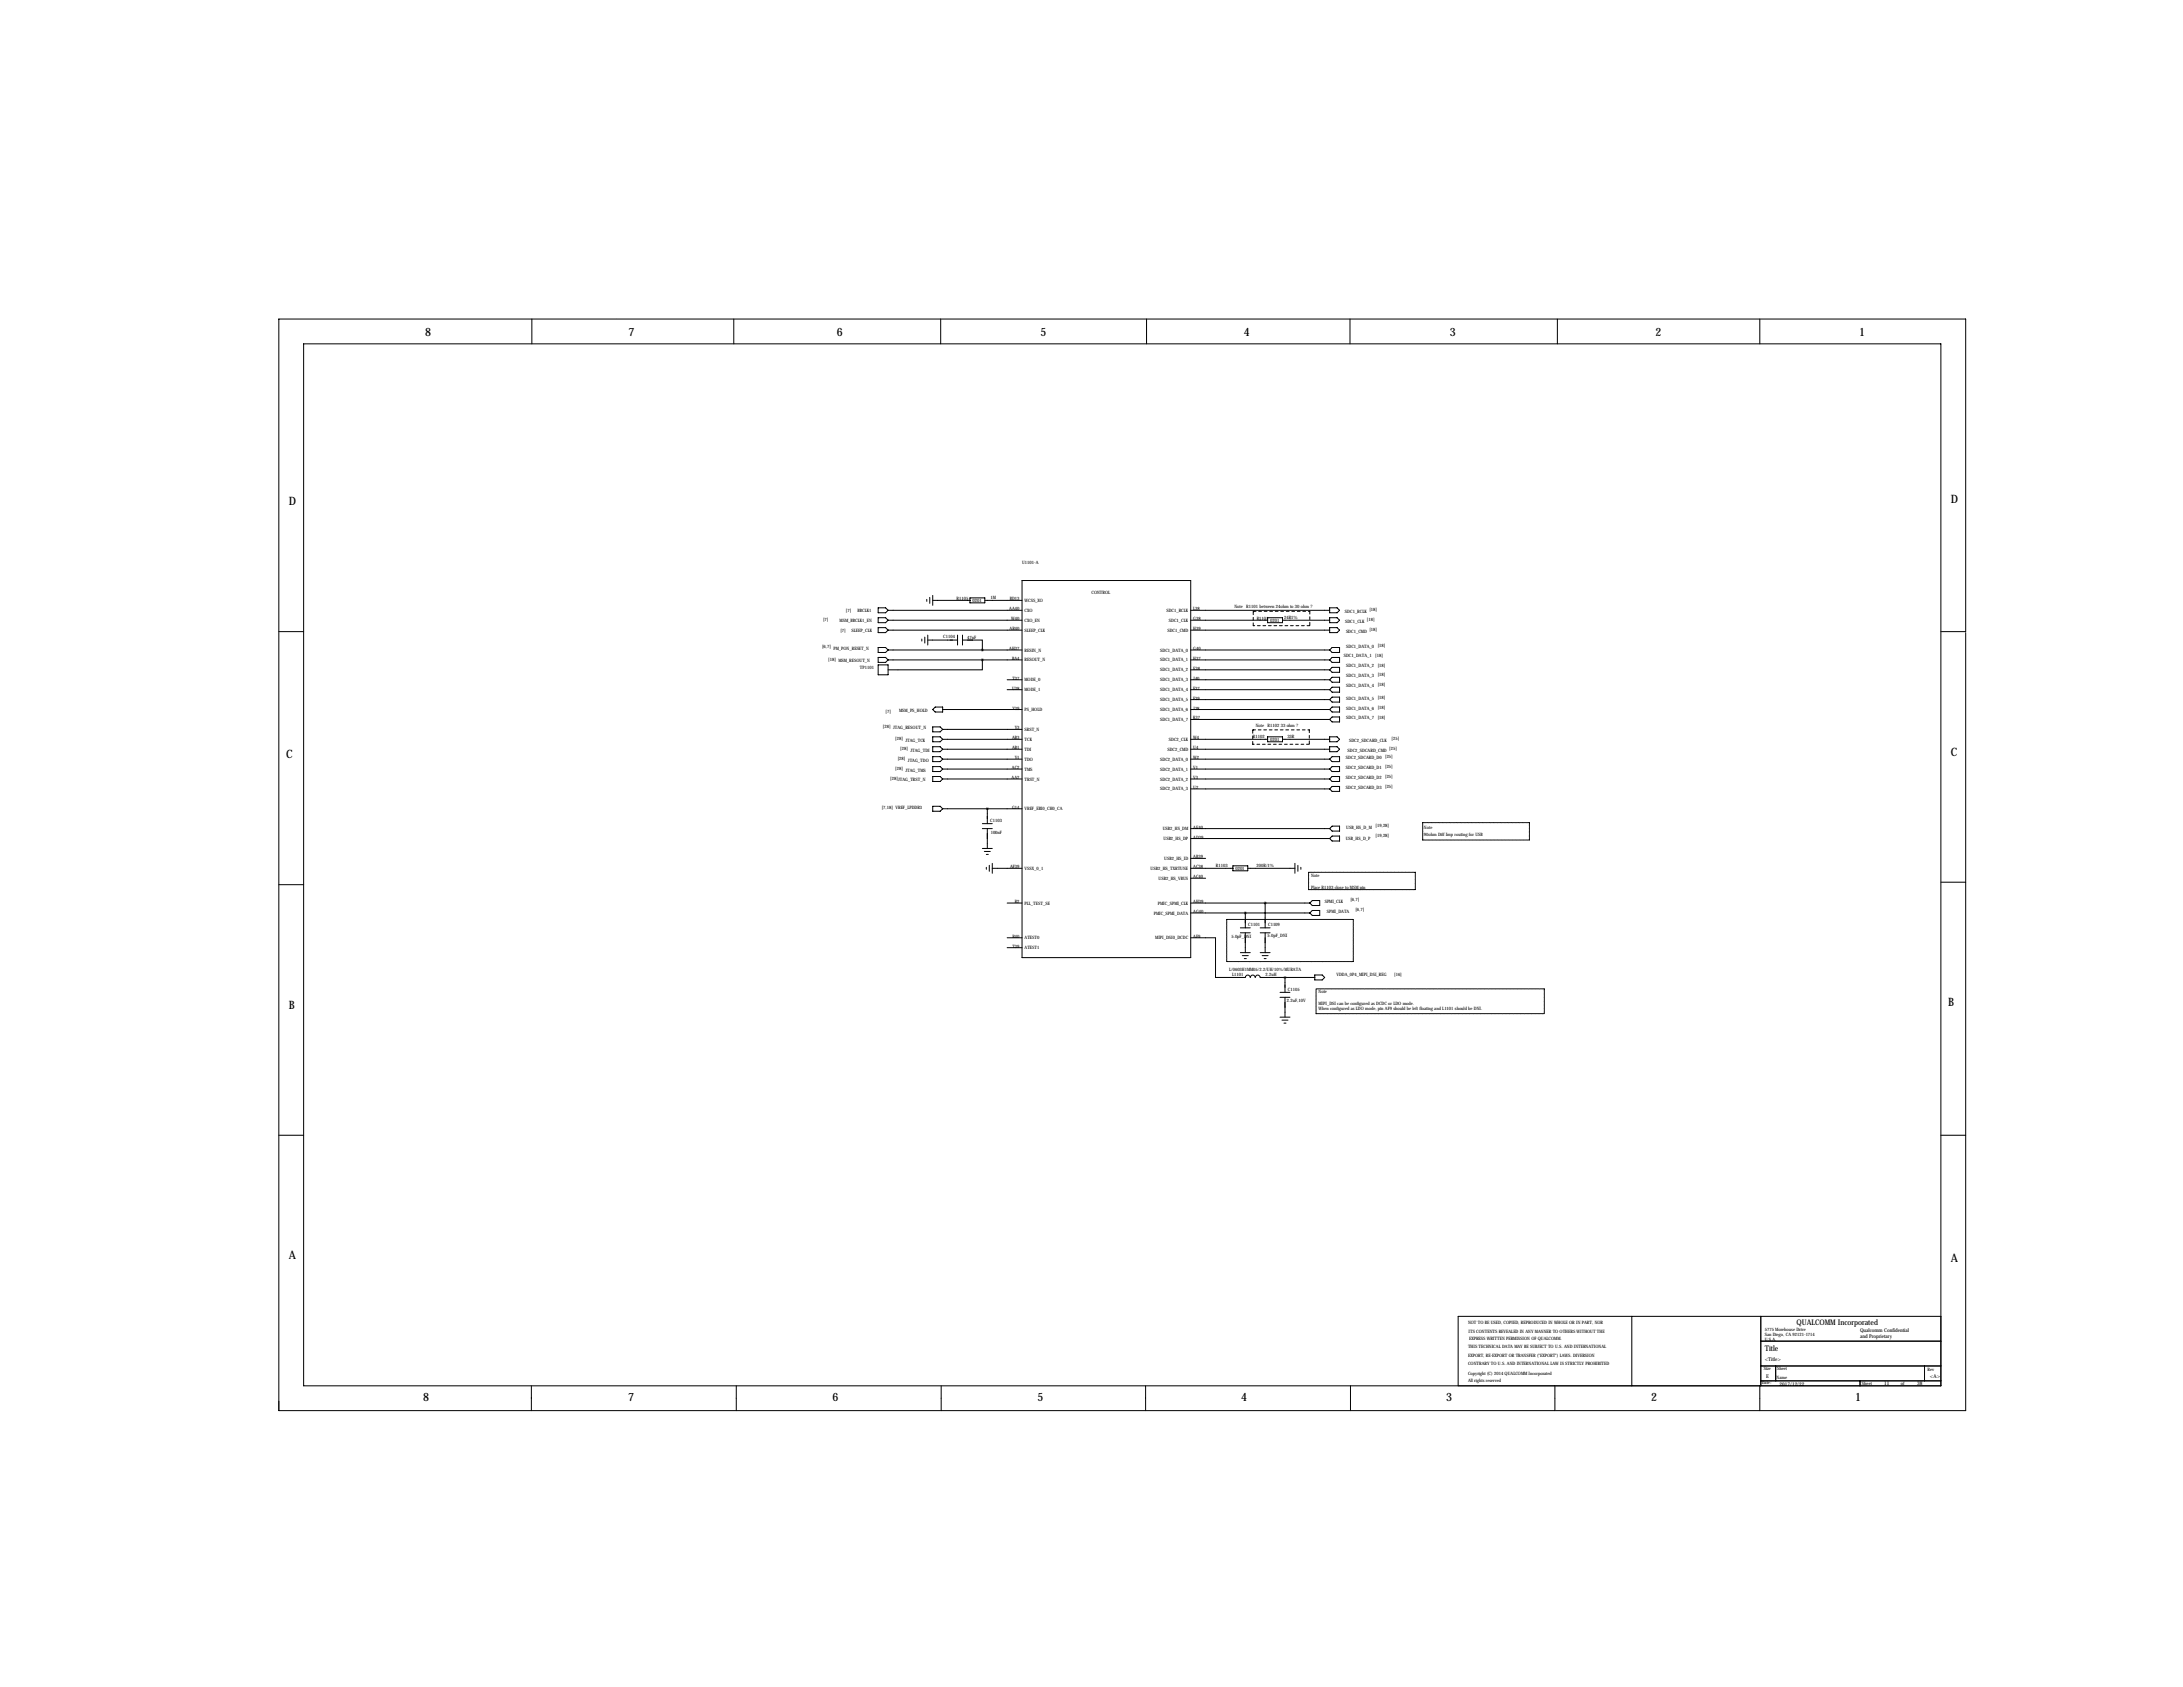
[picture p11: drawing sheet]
<svg xmlns="http://www.w3.org/2000/svg" width="1118mm" height="864mm" viewBox="0 0 1118 864" stroke-linecap="round" stroke-linejoin="round" font-family="sans-serif">
<defs><g id="words">
<g font-size="5.9">
<text x="218" y="172">8</text>
<text x="322" y="172">7</text>
<text x="428" y="172">6</text>
<text x="533" y="172">5</text>
<text x="637" y="172">4</text>
<text x="742" y="172">3</text>
<text x="848" y="172">2</text>
<text x="952" y="172">1</text>
<text x="999" y="257">D</text>
<text x="148" y="259">D</text>
<text x="147" y="388">C</text>
<text x="999" y="387">C</text>
<text x="997" y="515">B</text>
<text x="148" y="516">B</text>
<text x="148" y="645">A</text>
<text x="999" y="646">A</text>
<text x="217" y="717">8</text>
<text x="322" y="717">7</text>
<text x="426" y="717">6</text>
<text x="531" y="717">5</text>
<text x="636" y="717">4</text>
<text x="740" y="717">3</text>
<text x="845" y="717">2</text>
<text x="950" y="717">1</text>
</g>
<g font-size="4">
<text x="920" y="678">QUALCOMM Incorporated</text>
<text x="903" y="692">Title</text>
</g>
<g font-size="2.6">
<text x="952" y="682">Qualcomm Confidential</text>
<text x="952" y="685">and Proprietary</text>
<text x="903" y="697">&lt;Title&gt;</text>
<text x="904" y="705">E</text>
<text x="988" y="706">&lt;A&gt;</text>
<text x="911" y="709">2017/12/22</text>
<text x="965" y="709">11</text>
<text x="981" y="709">38</text>
</g>
<g font-size="2.3">
<text x="523" y="289">U1101-A</text>
<text x="559" y="304">CONTROL</text>
<text x="490" y="307">R1105</text>
<text x="498" y="308">0201</text>
<text x="507" y="307">1M</text>
<text x="517" y="307">BD13</text>
<text x="525" y="308">W</text>
<text x="526" y="308">CSS_XO</text>
<text x="632" y="311">Note R1101 between 24ohm to 30 ohm ?</text>
<text x="421" y="318">[7]</text>
<text x="433" y="313">[7]</text>
<text x="439" y="313">BBCLK1</text>
<text x="517" y="312">AA40</text>
<text x="518" y="318">W</text>
<text x="520" y="318">40</text>
<text x="525" y="313">CXO</text>
<text x="597" y="313">SDC1_RCLK</text>
<text x="611" y="318">G38</text>
<text x="611" y="312">L38</text>
<text x="643" y="317">R1101</text>
<text x="657" y="317">24R1%</text>
<text x="689" y="314">SDC1_RCLK</text>
<text x="700" y="318">[18]</text>
<text x="701" y="313">[18]</text>
<text x="430" y="318">MSM_BBCLK1_EN</text>
<text x="430" y="323">[7]</text>
<text x="436" y="324">SLEEP_CLK</text>
<text x="517" y="323">AR40</text>
<text x="525" y="318">CXO_EN</text>
<text x="525" y="323">SLEEP_CLK</text>
<text x="598" y="323">SDC1_CMD</text>
<text x="598" y="318">SDC1_CLK</text>
<text x="611" y="323">H39</text>
<text x="650" y="319">0201</text>
<text x="689" y="319">SDC1_CLK</text>
<text x="689" y="324">SDC1_CMD</text>
<text x="701" y="323">[18]</text>
<text x="483" y="327">C1104</text>
<text x="495" y="327">47nF</text>
<text x="421" y="332">[6,7]</text>
<text x="427" y="333">PM_PON_RESET_N</text>
<text x="517" y="333">AH37</text>
<text x="525" y="334">RESIN_N</text>
<text x="594" y="334">SDC1_DATA_0</text>
<text x="611" y="333">G40</text>
<text x="689" y="331">SDC1_DATA_0 [18]</text>
<text x="424" y="338">[18]</text>
<text x="429" y="339">MSM_RESOUT_N</text>
<text x="518" y="338">BA4</text>
<text x="525" y="339">RESOUT_N</text>
<text x="594" y="339">SDC1_DATA_1</text>
<text x="611" y="338">H37</text>
<text x="688" y="337">SDC1_DATA_1 [18]</text>
<text x="689" y="342">SDC1_DATA_2 [18]</text>
<text x="440" y="342">TP1101</text>
<text x="518" y="348">T37</text>
<text x="594" y="344">SDC1_DATA_2</text>
<text x="611" y="343">E38</text>
<text x="611" y="348">J40</text>
<text x="689" y="347">SDC1_DATA_3 [18]</text>
<text x="518" y="353">U38</text>
<text x="525" y="349">MODE_0</text>
<text x="525" y="354">MODE_1</text>
<text x="594" y="349">SDC1_DATA_3</text>
<text x="594" y="354">SDC1_DATA_4</text>
<text x="611" y="353">F37</text>
<text x="689" y="352">SDC1_DATA_4 [18]</text>
<text x="594" y="359">SDC1_DATA_5</text>
<text x="611" y="358">F39</text>
<text x="689" y="358">SDC1_DATA_5 [18]</text>
<text x="453" y="365">[7]</text>
<text x="460" y="364">MSM_PS_HOLD</text>
<text x="518" y="363">Y39</text>
<text x="525" y="364">PS_HOLD</text>
<text x="594" y="364">SDC1_DATA_6</text>
<text x="611" y="363">J38</text>
<text x="689" y="363">SDC1_DATA_6 [18]</text>
<text x="594" y="369">SDC1_DATA_7</text>
<text x="611" y="368">K37</text>
<text x="689" y="368">SDC1_DATA_7 [18]</text>
<text x="452" y="372">[28]</text>
<text x="457" y="373">JTAG_RESOUT_N</text>
<text x="519" y="373">Y3</text>
<text x="525" y="374">SRST_N</text>
<text x="641" y="378">R1102</text>
<text x="643" y="372">Note R1102 33 ohm ?</text>
<text x="659" y="378">33R</text>
<text x="458" y="379">[28]</text>
<text x="461" y="384">[28]</text>
<text x="464" y="380">JTAG_TCK</text>
<text x="518" y="378">AB3</text>
<text x="518" y="384">AB1</text>
<text x="525" y="379">TCK</text>
<text x="598" y="379">SDC2_CLK</text>
<text x="611" y="378">W</text>
<text x="611" y="384">U4</text>
<text x="613" y="378">4</text>
<text x="650" y="379">0201</text>
<text x="691" y="380">SDC2_SDCARD_CLK</text>
<text x="711" y="384">[25]</text>
<text x="712" y="379">[25]</text>
<text x="460" y="389">[28]</text>
<text x="465" y="390">JTAG_TDO</text>
<text x="466" y="385">JTAG_TDI</text>
<text x="519" y="389">Y1</text>
<text x="525" y="384">TDI</text>
<text x="525" y="389">TDO</text>
<text x="594" y="389">SDC2_DATA_0</text>
<text x="598" y="384">SDC2_CMD</text>
<text x="611" y="389">W</text>
<text x="613" y="389">2</text>
<text x="689" y="389">SDC2_SDCARD_D0 [25]</text>
<text x="690" y="385">SDC2_SDCARD_CMD</text>
<text x="458" y="394">[28]</text>
<text x="464" y="395">JTAG_TMS</text>
<text x="518" y="394">AC2</text>
<text x="525" y="395">TMS</text>
<text x="594" y="395">SDC2_DATA_1</text>
<text x="611" y="394">V1</text>
<text x="689" y="394">SDC2_SDCARD_D1 [25]</text>
<text x="456" y="399">[28]</text>
<text x="460" y="400">JTAG_TRST_N</text>
<text x="518" y="399">AA2</text>
<text x="525" y="400">TRST_N</text>
<text x="594" y="400">SDC2_DATA_2</text>
<text x="611" y="399">V3</text>
<text x="689" y="399">SDC2_SDCARD_D2 [25]</text>
<text x="594" y="405">SDC2_DATA_3</text>
<text x="611" y="404">U2</text>
<text x="689" y="404">SDC2_SDCARD_D3 [25]</text>
<text x="451" y="414">[7,18] VREF_LPDDR3</text>
<text x="518" y="414">G14</text>
<text x="525" y="415">VREF_EBI0_CH0_CA</text>
<text x="507" y="421">C1103</text>
<text x="595" y="425">USB2_HS_DM</text>
<text x="611" y="424">AE40</text>
<text x="689" y="424">USB_HS_D_M</text>
<text x="704" y="423">[19,28]</text>
<text x="729" y="424">Note</text>
<text x="507" y="427">100nF</text>
<text x="596" y="430">USB2_HS_DP</text>
<text x="611" y="429">AD39</text>
<text x="689" y="430">USB_HS_D_P</text>
<text x="704" y="428">[19,28]</text>
<text x="729" y="428">90ohm Diff Imp routing for USB</text>
<text x="596" y="440">USB2_HS_ID</text>
<text x="611" y="439">AB39</text>
<text x="643" y="444">200R/1%</text>
<text x="517" y="444">AF39</text>
<text x="525" y="445">VSSX_0_1</text>
<text x="589" y="445">USB2_HS_TXRTUNE</text>
<text x="611" y="444">AC38</text>
<text x="611" y="450">AC40</text>
<text x="623" y="444">R1103</text>
<text x="632" y="446">0201</text>
<text x="671" y="449">Note</text>
<text x="593" y="450">USB2_HS_VBUS</text>
<text x="671" y="455">Place R1103 close to MSM pin</text>
<text x="691" y="461">[6,7]</text>
<text x="519" y="462">R2</text>
<text x="525" y="463">PLL_TEST_SE</text>
<text x="593" y="463">PMIC_SPMI_CLK</text>
<text x="611" y="462">AH39</text>
<text x="611" y="467">AG40</text>
<text x="678" y="462">SPMI_CLK</text>
<text x="679" y="467">SPMI_DATA</text>
<text x="694" y="466">[6,7]</text>
<text x="591" y="468">PMIC_SPMI_DATA</text>
<text x="639" y="474">C1101</text>
<text x="649" y="480">5.0pF_DNI</text>
<text x="649" y="474">C1109</text>
<text x="518" y="480">R40</text>
<text x="518" y="485">T39</text>
<text x="525" y="481">ATEST0</text>
<text x="525" y="486">ATEST1</text>
<text x="591" y="481">MIPI_DSI0_DCDC</text>
<text x="611" y="480">AF9</text>
<text x="630" y="480">5.0pF_DNI</text>
<text x="629" y="497">L/0603H1MM05/2.2/UH/10%/MURATA</text>
<text x="631" y="500">L1101</text>
<text x="648" y="499">2.2uH</text>
<text x="684" y="499">VDDA_0P4_MIPI_DSI_REG</text>
<text x="714" y="499">[16]</text>
<text x="659" y="507">C1105</text>
<text x="675" y="509">Note</text>
<text x="659" y="513">2.2uF,10V</text>
<text x="675" y="514">MIPI_DSI can be configured as DCDC or LDO mode.</text>
<text x="675" y="517">W</text>
<text x="677" y="517">hen configured as LDO mode, pin AF9 should be left floating and L1101 should be DNI.</text>
<text x="752" y="678">NOT TO BE USED, COPIED, REPRODUCED IN W</text>
<text x="797" y="678">HOLE OR IN PART, NOR</text>
<text x="752" y="682">ITS CONTENTS REVEALED IN ANY MANNER TO OTHERS W</text>
<text x="809" y="682">ITHOUT THE</text>
<text x="903" y="684">San Diego, CA 92121-1714</text>
<text x="903" y="681">5775 Morehouse Drive</text>
<text x="752" y="686">EXPRESS W</text>
<text x="763" y="686">RITTEN PERMISSION OF QUALCOMM.</text>
<text x="903" y="686">U.S.A.</text>
<text x="752" y="694">EXPORT, RE-EXPORT OR TRANSFER (&quot;EXPORT&quot;) LAW</text>
<text x="752" y="690">THIS TECHNICAL DATA MAY BE SUBJECT TO U.S. AND INTERNATIONAL</text>
<text x="803" y="694">S. DIVERSION</text>
<text x="752" y="699">CONTRARY TO U.S. AND INTERNATIONAL LAWIS STRICTLY PROHIBITED</text>
<text x="903" y="701">Size</text>
<text x="910" y="702">Sheet</text>
<text x="752" y="708">All rights reserved</text>
<text x="752" y="704">Copyright (C) 2014 QUALCOMM Incorporated</text>
<text x="910" y="706">Name</text>
<text x="987" y="702">Rev</text>
<text x="902" y="709">Date:</text>
<text x="953" y="709">Sheet</text>
<text x="973" y="709">of</text>
</g>
</g></defs>
<g fill="none" stroke="#000" stroke-width=".51">
<path d="M155 176h839v533h-839zM272 163v13M316 163h-173v559h863v-398M316 163h690v160h-12M376 163v13M482 163v13M587 163v13M691 163v13M797 163v13M901 163v13M523 297h87v193h-87zM450 316h3l2 2-2 1h-3z"/>
<path d="M450 311h3l2 1-2 2h-3zM455 312h68M455 318h68M474 307v1M476 306v3M478 307h19M478 305v5M497 306h7v3h-7zM504 307h19M610 312h71M610 318h39M649 316h8v3h-8z"/>
<path d="M657 318h24M681 316h4l1 2-1 1h-4zM681 311h4l1 1-1 2h-4zM143 323h12M450 321h3l2 2-2 1h-3zM450 331h3l2 2-2 1h-3zM450 337h3l2 1-2 1h-3zM455 323h68M455 333h68M455 338h68M472 327v1M473 326v3"/>
<path d="M475 328h15M475 325v5M490 325v5M493 328h10v5M493 325v5M503 338v5h-48M610 323h71M610 333h71M610 338h71M681 321h4l1 2-1 1h-4zM681 333l1-2h4v3h-4zM681 338l1-1h4v2h-4z"/>
<path d="M450 340h5v5h-5zM516 348h7M516 353h7M610 348h71M610 353h71M610 343h71M610 358h71M681 343l1-1h4v2h-4zM681 348l1-1h4v2h-4zM681 358l1-1h4v2h-4zM682 352h4v2h-4l-1-1zM478 377h3l2 1-2 2h-3z"/>
<path d="M478 372h3l2 1-2 2h-3zM479 362h4v2h-4l-1-1zM483 363h40M483 373h40M483 378h40M610 363h71M610 378h39M610 368h71M649 377h8v3h-8zM657 378h24M681 377h4l1 1-1 2h-4zM681 363l1-1h4v2h-4z"/>
<path d="M681 368l1-1h4v3h-4zM478 382h3l2 2-2 1h-3zM478 387h3l2 2-2 1h-3zM478 392h3l2 2-2 1h-3zM478 398h3l2 1-2 1h-3zM483 384h40M483 389h40M483 394h40M483 399h40M610 384h71M610 389h71M610 394h71"/>
<path d="M610 399h71M681 382h4l1 2-1 1h-4zM681 399l1-1h4v2h-4zM682 392h4v3h-4l-1-1zM682 387h4v3h-4l-1-1zM478 413h3l2 1-2 1h-3zM483 414h40M505 414v8M610 404h71M682 403h4v2h-4l-1-1zM503 424h5M503 422h5"/>
<path d="M503 434h5M504 436h3M505 437h1M505 424v10M610 424h71M610 429h71M610 439h7M681 424l1-1h4v2h-4zM682 428h4v3h-4l-1-2zM143 453h12M505 444v1M506 443v3"/>
<path d="M508 444h15M508 442v5M610 444h21M610 450h7M631 443h8v3h-8zM639 444h24M663 442v5M664 443v3M666 444v1M994 452h12M516 462h7M610 462h61"/>
<path d="M610 467h61M635 475h5M635 478h5M638 467v8M638 478v10M645 475h5M645 478h5M648 462v13M648 478v10M671 462l1-1h4v3h-4zM672 466h4v3h-4l-1-2zM516 480h7"/>
<path d="M516 485h7M610 480h12v20h16a1.3 1.3 0 0 1 1-1 1.3 1.3 0 0 1 1 1 1.3 1.3 0 0 1 1-1 1.3 1.3 0 0 1 2 1 1.3 1.3 0 0 1 1-1 1.3 1.3 0 0 1 1 1h28M635 488h5M636 489h3M637 491h1M645 488h5M646 489h3M647 491h1M673 499h4l1 1-1 2h-4zM655 508h5M655 511h5M658 500v8"/>
<path d="M658 511v10M655 521h5M656 522h3M657 524h1M143 581h12M994 581h12M835 674v35M901 674v35M994 674h-247v35M901 699h93M901 687h93M909 699v8"/>
<path d="M985 699v8M272 709v13M377 709v13M482 709v13M586 709v13M691 709v13M796 709v13M901 709v13M901 707h93M952 707v2"/>
</g>
<g fill="none" stroke="#000" stroke-width=".51" stroke-dasharray=".4 .4">
<path d="M728 430v-9M728 421h55M783 421v9M783 430h-55M670 455v-8M670 447h55M725 447v8M725 455h-55M628 471h65M693 471v21M628 492v-21M693 492h-65"/>
<path d="M674 519v-13M674 506h117M791 506v13M791 519h-117"/>
</g>
<path d="M642 313h29M642 313h.1M671 313v7M642 320v-7M671 320h-29M641 374h29M641 374h1M670 374v7M641 381v-7M670 381h-29" fill="none" stroke="#000" stroke-width=".51" stroke-dasharray="1.4 1.4"/>
<path d="M637 467a.5 .5 0 0 0 1 0 .5 .5 0 0 0-1 0zM505 414a.5 .5 0 0 0 1 0 .5 .5 0 0 0-1 0z" fill="#000" stroke="#000" stroke-width="1.3"/>
<use href="#words"/>
</svg>
